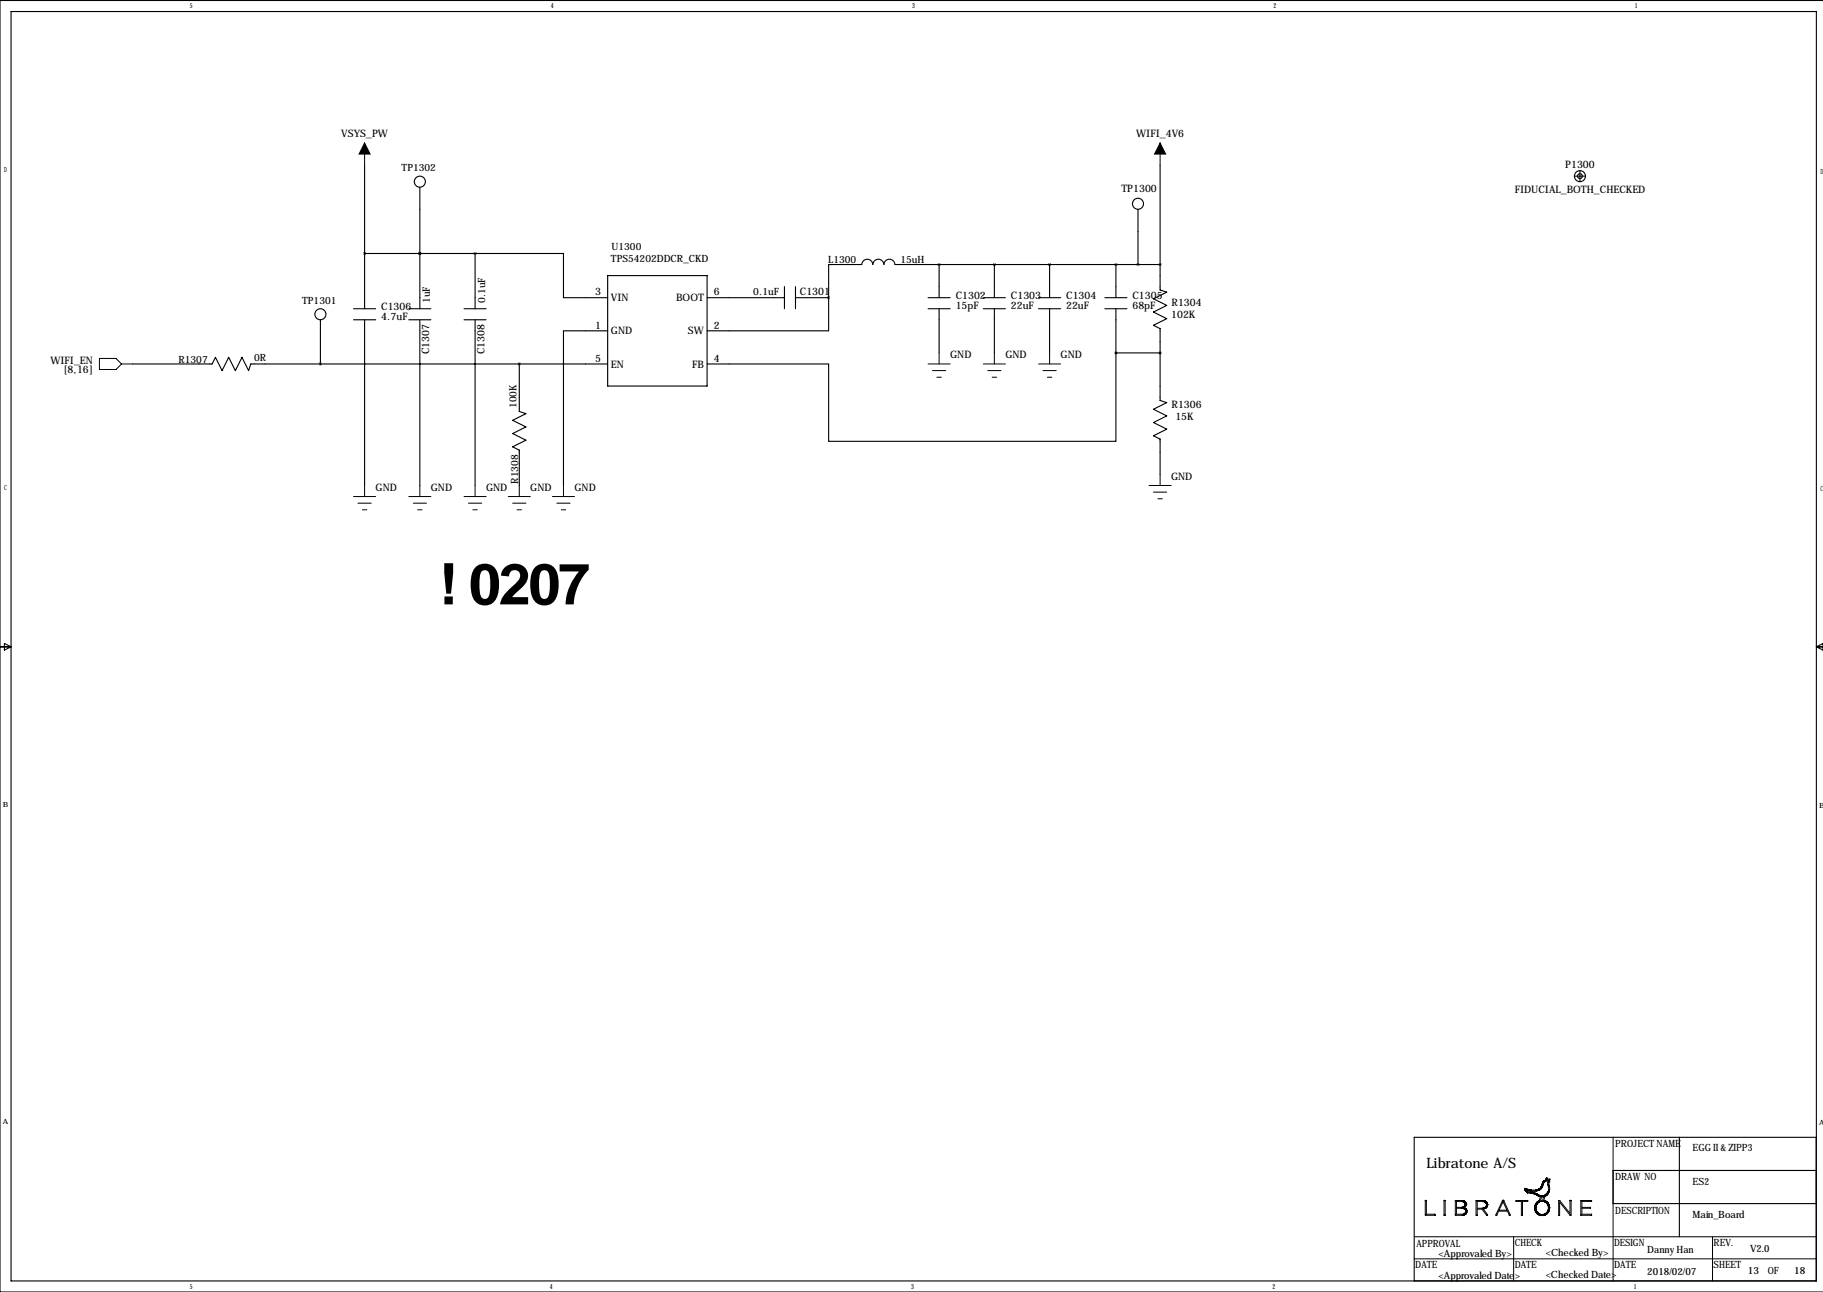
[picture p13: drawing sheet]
<svg xmlns="http://www.w3.org/2000/svg" width="419mm" height="297mm" viewBox="0 0 419 297" stroke-linecap="round" stroke-linejoin="round" font-family="sans-serif">
<defs><g id="words">
<text font-size="13.2" x="100.9" y="138.9">! 0207</text>
<text font-size="3.3" x="327.9" y="268.5">Libratone A/S</text>
<g font-size="2.4">
<text x="78.5" y="31.6">VSYS_PW</text>
<text x="261.2" y="31.6">WIFI_4V6</text>
<text x="359.8" y="38.7">P1300</text>
<text x="257.8" y="44.2">TP1300</text>
<text x="348.2" y="44.3">FIDUCIAL_BOTH_CHECKED</text>
<text x="87.6" y="71.2">C1306</text>
<text x="136.9" y="67.9">3</text>
<text x="140.5" y="69.3">VIN</text>
<text x="155.4" y="69.3">BOOT</text>
<text x="164.1" y="67.9">6</text>
<text x="183.9" y="67.9">C1301</text>
<text x="219.7" y="68.7">C1302</text>
<text x="219.7" y="71.1">15pF</text>
<text x="232.4" y="68.7">C1303</text>
<text x="232.4" y="71.1">22uF</text>
<text x="245.1" y="68.7">C1304</text>
<text x="245.1" y="71.1">22uF</text>
<text x="260.3" y="68.7">C1305</text>
<text x="260.3" y="71.1">68pF</text>
<text x="269.3" y="70.4">R1304</text>
<text x="87.6" y="73.7">4.7uF</text>
<text x="136.9" y="75.6">1</text>
<text x="140.5" y="76.9">GND</text>
<text x="158.1" y="76.9">SW</text>
<text x="164.1" y="75.6">2</text>
<text x="269.3" y="73">102K</text>
<text x="11.6" y="83.7">WIFI_EN</text>
<text x="98.7" y="81.4" transform="rotate(-90 98.7 81.4)">C1307</text>
<text x="111.4" y="81.4" transform="rotate(-90 111.4 81.4)">C1308</text>
<text x="136.9" y="83.2">5</text>
<text x="164.1" y="83.2">4</text>
<text x="218.4" y="82.4">GND</text>
<text x="231.1" y="82.4">GND</text>
<text x="243.8" y="82.4">GND</text>
<text x="14.6" y="85.8">[8,16]</text>
<text x="140.5" y="84.5">EN</text>
<text x="159.1" y="84.5">FB</text>
<text x="269.3" y="93.7">R1306</text>
<text x="270.2" y="96.6">15K</text>
<text x="86.4" y="112.9">GND</text>
<text x="99.1" y="112.9">GND</text>
<text x="111.8" y="112.9">GND</text>
<text x="121.9" y="112.9">GND</text>
<text x="132.1" y="112.9">GND</text>
<text x="269.2" y="110.3">GND</text>
</g>
<g font-size="2.3">
<text x="92.3" y="39.3">TP1302</text>
<text x="140.6" y="57.5">U1300</text>
<text x="140.5" y="60.1">TPS54202DDCR_CKD</text>
<text x="190.4" y="60.4">L1300</text>
<text x="207" y="60.4">15uH</text>
<text x="69.5" y="69.8">TP1301</text>
<text x="98.8" y="69.7" transform="rotate(-90 98.8 69.7)">1uF</text>
<text x="111.5" y="69.7" transform="rotate(-90 111.5 69.7)">0.1uF</text>
<text x="173.2" y="67.8">0.1uF</text>
<text x="41" y="83.4">R1307</text>
<text x="58.4" y="83">0R</text>
<text x="118.7" y="93.8" transform="rotate(-90 118.7 93.8)">100K</text>
<text x="119.1" y="111.2" transform="rotate(-90 119.1 111.2)">R1308</text>
<text x="371.3" y="263.8">PROJECT NAME</text>
<text x="389.1" y="264.5">EGG II &amp; ZIPP3</text>
<text x="371.3" y="271.4">DRAW NO</text>
<text x="389.1" y="272.4">ES2</text>
<text x="371.3" y="279">DESCRIPTION</text>
<text x="389.1" y="280">Main_Board</text>
<text x="325.6" y="286.6">APPROVAL</text>
<text x="348.2" y="286.4">CHECK</text>
<text x="371.1" y="286.4">DESIGN</text>
<text x="394" y="286.4">REV.</text>
<text x="402.3" y="287.9">V2.0</text>
<text x="325.4" y="291.5">DATE</text>
<text x="330.7" y="288.9">&lt;Approvaled By&gt;</text>
<text x="330.7" y="294">&lt;Approvaled Date&gt;</text>
<text x="348.2" y="291.5">DATE</text>
<text x="355.3" y="288.7">&lt;Checked By&gt;</text>
<text x="355.3" y="293.7">&lt;Checked Date&gt;</text>
<text x="371.1" y="291.5">DATE</text>
<text x="378.7" y="288.1">Danny Han</text>
<text x="378.7" y="293.2">2018/02/07</text>
<text x="394" y="291.5">SHEET</text>
<text x="401.8" y="293">13</text>
<text x="406.4" y="293">OF</text>
<text x="412.5" y="293">18</text>
</g>
<g font-size="1.6">
<text x="43.6" y="1.9">5</text>
<text x="126.7" y="1.9">4</text>
<text x="209.7" y="1.9">3</text>
<text x="292.8" y="1.9">2</text>
<text x="375.8" y="1.9">1</text>
<text x=".9" y="39.5">D</text>
<text x="418.5" y="40">D</text>
<text x=".9" y="112.7">C</text>
<text x="418.5" y="112.9">C</text>
<text x=".6" y="185.6">B</text>
<text x="418.2" y="185.8">B</text>
<text x=".6" y="258.5">A</text>
<text x="418.2" y="258.7">A</text>
<text x="43.6" y="296.3">5</text>
<text x="126.4" y="296.3">4</text>
<text x="209.5" y="296.3">3</text>
<text x="292.5" y="296.3">2</text>
<text x="375.6" y="296.3">1</text>
</g>
</g></defs>
<g fill="none" stroke="#000" stroke-width=".23">
<path d="M83.8 32.9v5.1M266.7 32.9v5.1M22.9 82.4h3.8l1.2 1.3-1.2 1.2h-3.8zM27.9 83.7h2.6M213.4 83.7h5M214.4 85.2h3M215.4 86.7h1M215.9 81.1v2.6M226.1 83.7h5M227.1 85.2h3M228.1 86.7h1M228.6 81.1v2.6"/>
<path d="M238.8 83.7h5M239.8 85.2h3M240.8 86.7h1M241.3 81.1v2.6M81.3 114.2h5.1M82.3 115.7h3M83.3 117.2h1M83.8 111.6v2.6M94 114.2h5.1M95 115.7h3M96 117.2h1M96.5 111.6v2.6"/>
<path d="M106.7 114.2h5.1M107.7 115.7h3M108.7 117.2h1M109.2 111.6v2.6M116.8 114.2h5.1M117.9 115.7h3M118.9 117.2h1M119.4 111.6v2.6M127 114.2h5.1M128 115.7h3.1M129 117.2h1M129.5 111.6v2.6"/>
<path d="M264.2 111.6h5M265.2 113.1h3M266.2 114.7h1M266.7 109.1v2.5M327.7 276h.2v3.2h1.9l.1 .2h-2.2zM327.8 276h.1M327.9 276.1h.1M332 276l.2 .1v3.3h-.2zM332.1 276h.1M334.8 276.2l1.7 .2 .3 .3-.1 .6-.6 .3h-1.3zM334.8 277.8l1.8 .1 .4 .3v.6l-.6 .4h-1.6zM336.4 276.3l.1 .1"/>
<path d="M336.5 277.6l.2 .1M336.5 277.6v.1M336.6 276.5h.1M336.6 277.6h.1M336.6 277.3h.1M336.8 279h.1M336.8 276.9h.1M336.9 276.3l-.6-.3h-1.7v3.4h1.7l.7-.2 .2-.4 .1-.5-.7-.7M336.9 276.4l.2 .2v.5l-.4 .5M336.9 276.3v.1M337.1 276.8h.1M337.1 279h.1"/>
<path d="M337.1 278h.1M339.3 276.1l1.8-.1 .7 .4 .2 .4-.2 .7-.3 .3-.5 .1 1 1.3-.1 .2h-.2l-1-1.4h-1.1v1.4h-.3zM339.6 276.2l1.8 .2 .3 .4v.5l-.6 .4-1.5 .1zM341.3 277.6v.1M341.3 276.3v.1M341.4 276.4h.1M341.7 277.6v.1M341.7 277h.1M341.7 276.3v.1M341.9 276.6h.1M341.9 277.3v.1M342 277h.1"/>
<path d="M345.4 276l.3 .1 1.5 3.3h-.2l-.4-1h-2.1l-.4 1h-.2zM345.5 276h.1M345.5 276.3l1 1.9h-1.9zM348.6 276l2.6 .1v.1h-1.2v3.2h-.2v-3.2h-1.2zM349.8 279.4h.1M350.6 273.7h.1M350.7 273.8l.3 .3M350.7 273.7v.1M350.8 273.3h.1M351 273.7l-.1-.1h.2l.1 .4 1.4 .2 1.8 .8 .8-.2 .6-.6M351 274.1l1.8 .4 1.3 .6-.2 1-.6 .4-.4 .7 .1 1.3 .7 .8M351 274.2h.1"/>
<path d="M351 273.8h.1M351.1 273.7l1.8 .2 1.1-.3 .4-.4 .5-1.4 .7-.6 .2 .3 .3-.1-.2 .3 .2 1.9-.3 .5M351.2 274.2h.1M351.5 273.7v.1M352.4 274.1v.1M352.8 277.4h.1M352.8 277.9l.1 .1M353.1 277.7h.1M353.1 274.6h.1M353.2 276.5h.1M353.2 278.4h.1M353.2 278.9h.1"/>
<path d="M353.2 277h.1M353.3 279h.1M353.4 276.8l.3-.4 .6-.2 .8 .1 .6 .5M353.4 276.8l-.3 .5v.8l.6 .9M353.4 276.8h.1M353.4 276.3v.1M353.5 273.7v.1M353.5 274.6h.1M353.7 279.3h.1M353.7 279h.1M353.9 275v.1M353.9 276.3l-.1 .1"/>
<path d="M353.9 273.3h.1M354.1 273.4h.1M354.2 279.4v.1M354.3 273.3h.1M354.4 275.2l.4-.1-.1 .9h-.5zM354.5 272.1h.1M354.5 272.9h.1M354.9 271.5v.1M354.9 271.9v.1M354.9 279.4l-.1 .1M355 271.8h.1M355.1 275.1h.1"/>
<path d="M355.1 275.1l-.2 .9 .7 .3 .5 .6v1.5l-.4 .7-.5 .3h-1.2l-.3-.1M355.2 276.3v.1M355.3 279h.1M355.4 271.5h.1M355.4 274.9h.1M355.4 271h.1M355.4 271l.3-.2 .2 .4 .4-.1-.2 .6 .2 1.9-.4 .9-.8 .5M355.4 271l-.2 .4-.4 .2-.5 1.4-.5 .4-.8 .2h-1l-1.5-.4v.2l.2 .3M355.7 276.3v.1M355.7 276.8l.3 .8-.2 .9M355.7 276.8h.1M355.8 274.6h.1"/>
<path d="M355.8 278.5v.1M355.8 278.6l-.9 .6h-.8l-.4-.2M355.8 274.1v.1M355.9 271.9h.1M355.9 274h.1M355.9 278.8h.1M355.9 276.6h.1M355.9 278.3h.1M355.9 277.1h.1M355.9 272.4h.1M355.9 274.4v.1M356 278.6h.1"/>
<path d="M356.1 271.7h.1M356.2 277.7h.1M358.3 276h.3l2.3 3v-3l.3 .1-.1 3.3h-.2l-2.4-3v3h-.2zM361.1 276h.1M363.5 276l2.4 .1v.1h-2.2v1.4h2v.2h-2v1.4h2.2v.2h-2.4zM370.8 261.5v33M325.1 284.3h92.5M325.1 289.4h92.4M348 284.3v10.2M393.7 284.3v10.2"/>
</g>
<g fill="none" stroke="#000" stroke-width=".25">
<path d="M2.5 2.7h415.1v291.8h-415.1zM419.1 .1h-419.1v296.9h419.1M83.8 38v33M266.7 38v28.7l1.5 .5-3 1.5 3 1.5-3 1.5 3 1.6-3 1.5 1.5 .8v16.5l1.5 .5-3 1.5 3 1.5-3 1.5 3 1.6-3 1.5 1.5 .8v8.1M363.2 39.2v2.6M83.8 58.3h25.4M96.5 58.3h.1M96.5 43v28M109.2 58.3h20.3v10.1h10.2M109.2 58.3v12.7M261.6 48.1v12.7M361.9 40.5h2.6"/>
<path d="M73.7 73.5v10.2M81.3 71h5.1M81.3 73.5h5.1M83.8 73.5v38.1M94 71h5.1M94 73.5h5.1M96.5 73.5v38.1M106.7 71h5.1M106.7 73.5h5.1M109.2 73.5v38.1M139.7 76.1h-10.2v35.5M139.7 63.4h22.9v25.4h-22.9z"/>
<path d="M162.6 68.4h17.7M180.3 65.9v5.1M182.9 68.4h7.6M182.9 65.9v5.1M190.5 68.4v7.7h-27.9M203.2 60.8a1.27 1.27 0 0 0-1.3-1.2 1.27 1.27 0 0 0-1.2 1.2 1.27 1.27 0 0 0-1.3-1.2 1.27 1.27 0 0 0-1.3 1.2h-7.6v7.6M203.2 60.8a1.27 1.27 0 0 1 1.3-1.2 1.27 1.27 0 0 1 1.2 1.2h61M213.4 68.4h5M213.4 71h5M215.9 60.8v7.6M215.9 71v10.1M226.1 68.4h5"/>
<path d="M226.1 71h5M228.6 60.8v7.6M228.6 71v10.1M238.8 68.4h5M238.8 71h5M241.3 60.8v7.6M241.3 71v10.1M254 68.4h5.1M254 71h5.1M256.5 60.8v7.6M256.5 71v10.1M30.5 83.7h18.3l.7-1.5 1.6 3 1.5-3 1.5 3 1.5-3 1.5 3 .6-1.5h82"/>
<path d="M119.4 83.7v10.9l1.5 .5-3 1.5 3 1.6-3 1.5 3 1.5-3 1.5 1.5 .8v8.1M256.5 81.1v20.4h-66v-17.8h-27.9M256.5 81.1h10.2M0 148.7h2.5M1 147.9l1.5 .8-1.5 .8zM417.6 148.7h1.5M417.6 148.7l1.5-.8v1.6zM386.1 261.5v22.8M417.5 261.5h-92.4v33M417.6 269.1h-46.8v7.6h46.8"/>
<circle cx="96.5" cy="41.8" r="1.27"/>
<circle cx="261.6" cy="46.8" r="1.27"/>
<circle cx="363.2" cy="40.5" r="1.27"/>
<circle cx="363.2" cy="40.5" r=".56"/>
<circle cx="73.7" cy="72.2" r="1.27"/>
</g>
<path d="M83.8 32.9l1.3 2.5h-2.6zM266.7 32.9l1.3 2.5h-2.6z" fill="#000" stroke="#000" stroke-width=".23"/>
<path d="M256.5 60.8a.05 .05 0 0 0 .1 0 .05 .05 0 0 0-.1 0zM256.5 81.1a.05 .05 0 0 0 .1 0 .05 .05 0 0 0-.1 0zM73.6 83.7a.05 .05 0 0 0 .1 0 .05 .05 0 0 0-.1 0z" fill="#000" stroke="#000" stroke-width=".63"/>
<use href="#words"/>
</svg>
